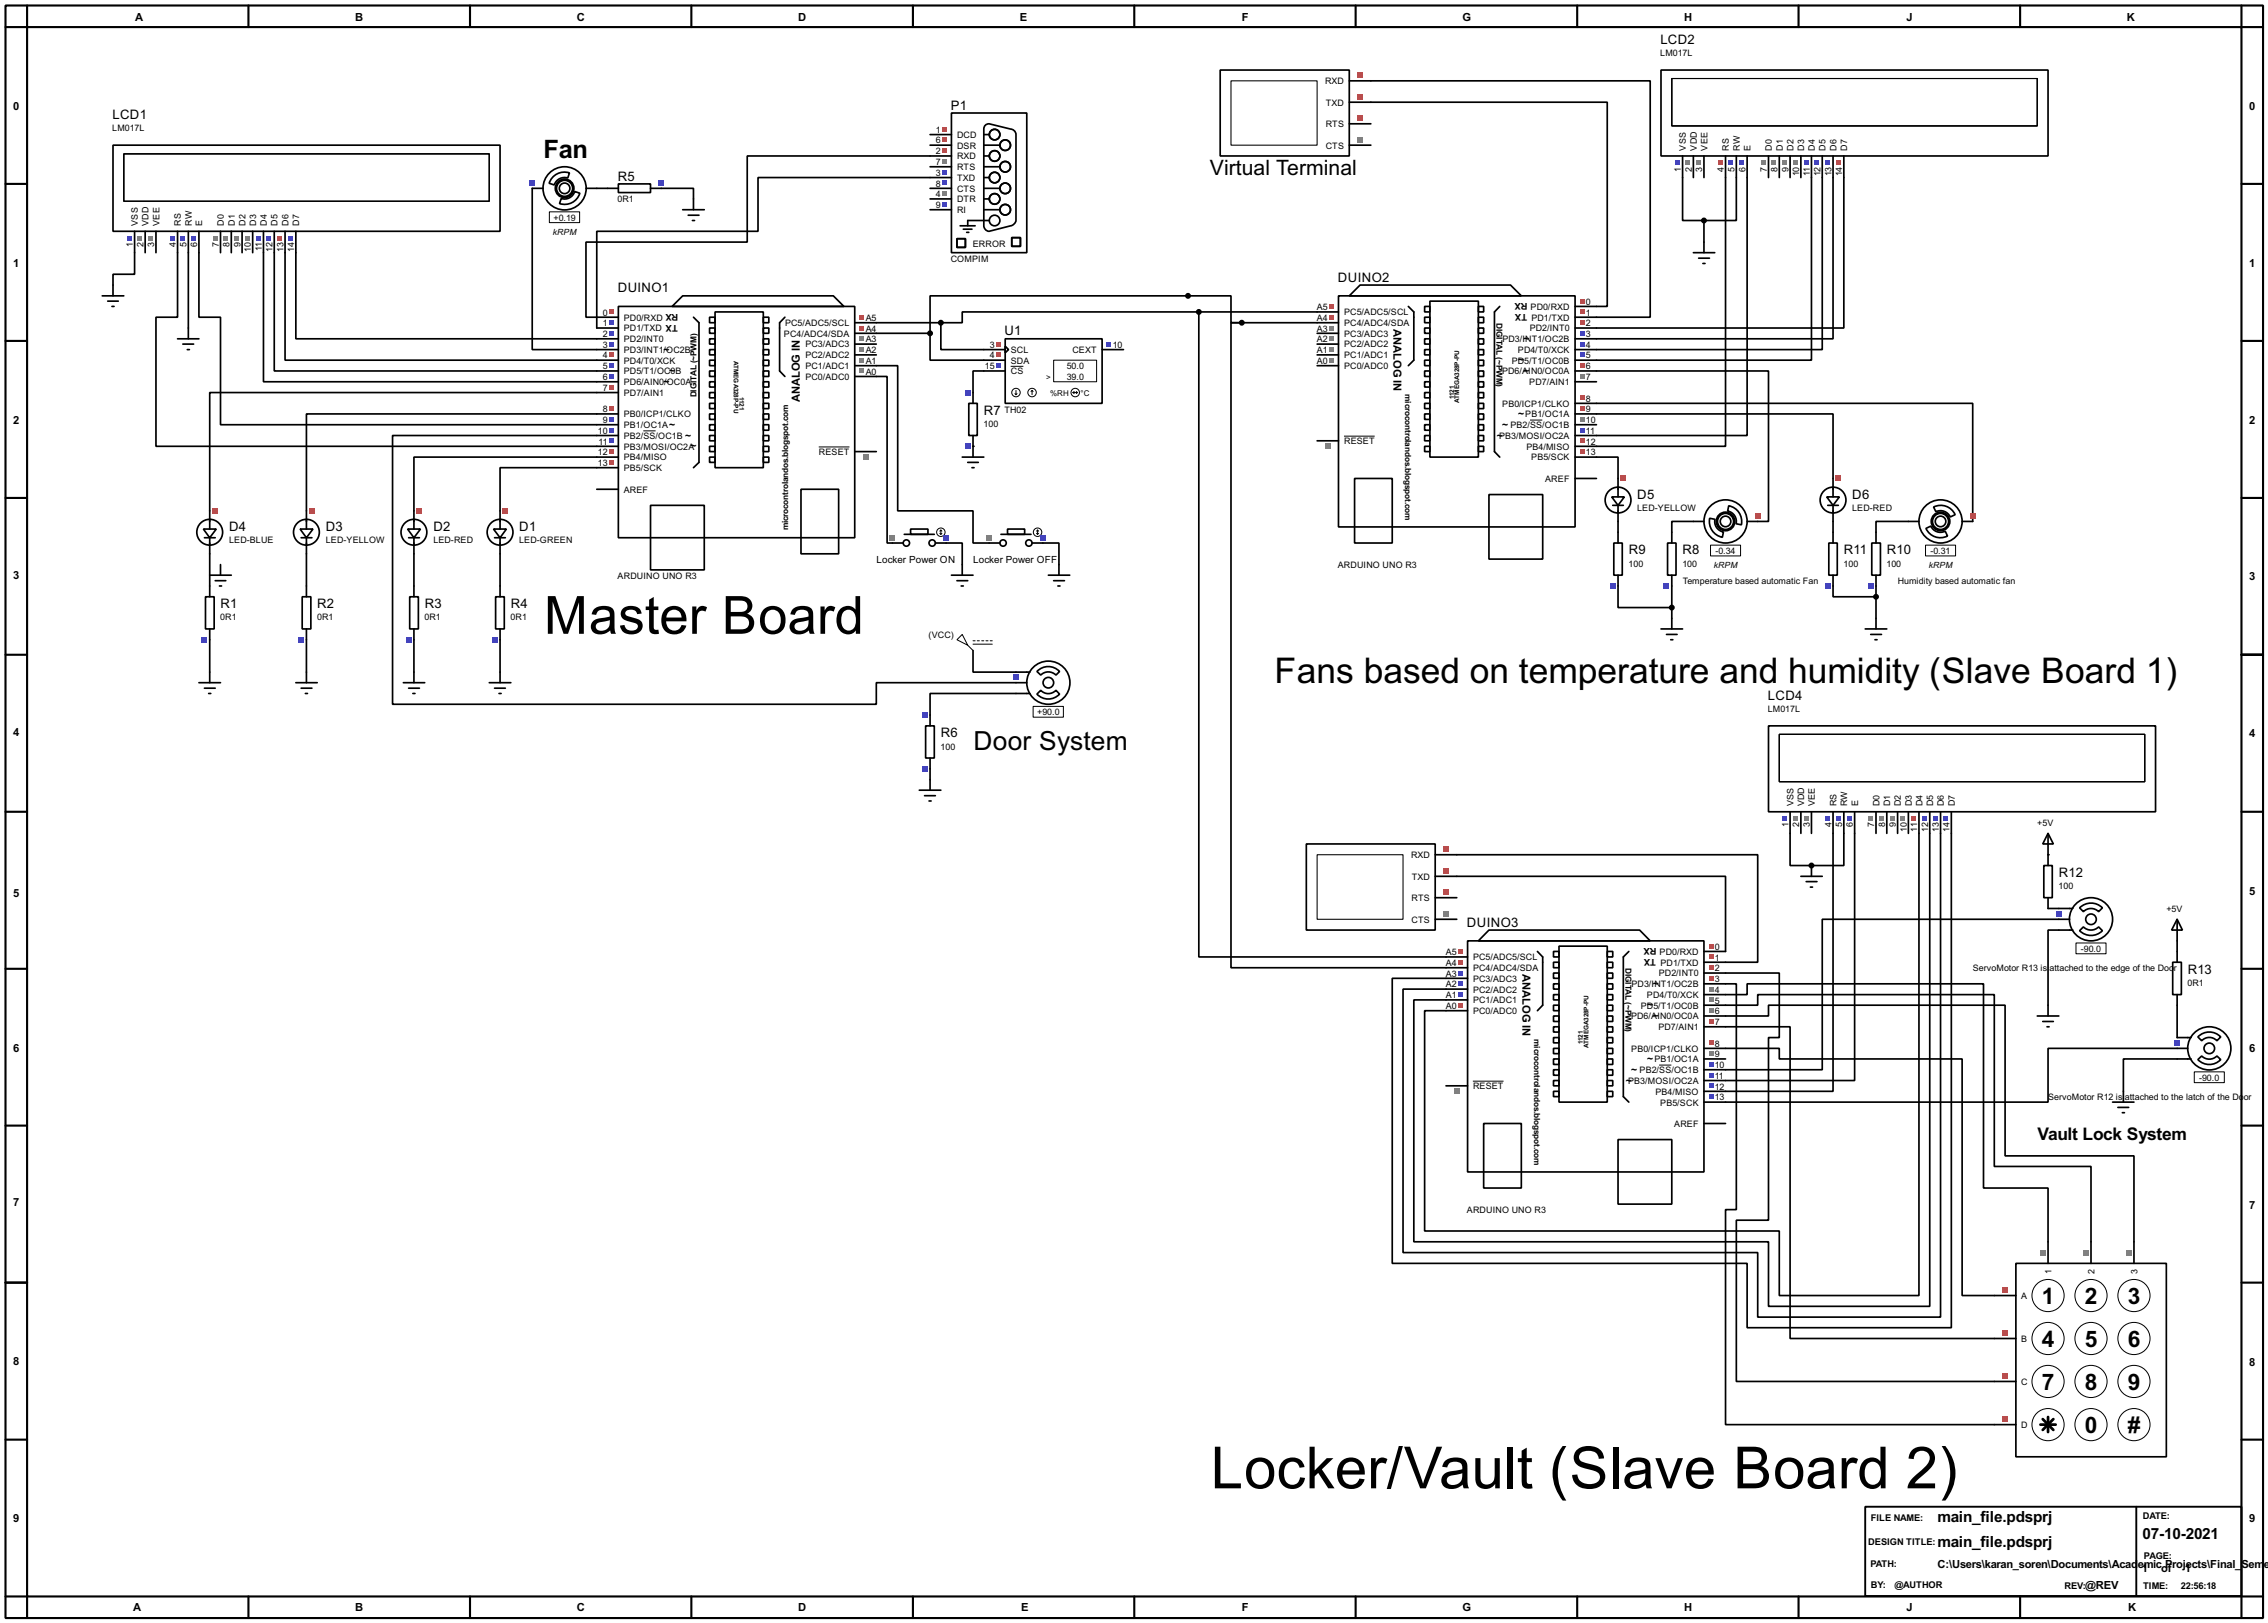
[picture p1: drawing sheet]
<svg xmlns="http://www.w3.org/2000/svg" width="536mm" height="383mm" viewBox="0 0 536 383" stroke-linecap="round" stroke-linejoin="round" font-family="sans-serif">
<defs><g id="words">
<text font-size="15.4" x="286" y="351.7">Locker/Vault (Slave Board 2)</text>
<text font-size="13.9" x="128.5" y="149.8">Master Board</text>
<text font-size="9.4" x="301.1" y="161.3">Fans based on temperature and humidity (Slave Board 1)</text>
<text font-size="7" x="230" y="177.2">Door System</text>
<text font-size="6.7" x="128.4" y="37.3">Fan</text>
<g font-size="6">
<text x="482.5" y="308">1</text>
<text x="492.6" y="308">2</text>
<text x="502.8" y="308">3</text>
<text x="482.5" y="318.2">4</text>
<text x="492.6" y="318.2">5</text>
<text x="502.8" y="318.2">6</text>
<text x="482.5" y="328.3">7</text>
<text x="492.6" y="328.3">8</text>
<text x="502.8" y="328.3">9</text>
<text x="492.6" y="338.5">0</text>
<text x="502.8" y="338.5">#</text>
</g>
<text font-size="5.6" x="285.9" y="41.5">Virtual Terminal</text>
<text font-size="4.6" x="481.4" y="269.3">Vault Lock System</text>
<g font-size="4.1">
<text x="457.8" y="359.6">main_file.pdsprj</text>
<text x="457.8" y="365.5">main_file.pdsprj</text>
<text x="506.3" y="363.7">07-10-2021</text>
</g>
<g font-size="3.5">
<text x="392.3" y="10.4">LCD2</text>
<text x="26.6" y="28.2">LCD1</text>
<text x="224.7" y="25.9">P1</text>
<text x="146" y="42.7">R5</text>
<text x="146" y="69.1">DUINO1</text>
<text x="316.1" y="66.6">DUINO2</text>
<text x="237.4" y="79.3">U1</text>
<text x="232.5" y="98">R7</text>
<text x="386.9" y="117.8">D5</text>
<text x="437.7" y="117.8">D6</text>
<text x="54.2" y="125.4">D4</text>
<text x="77" y="125.4">D3</text>
<text x="102.4" y="125.4">D2</text>
<text x="122.7" y="125.4">D1</text>
<text x="384.9" y="131">R9</text>
<text x="397.6" y="131">R8</text>
<text x="435.7" y="131">R11</text>
<text x="445.8" y="131">R10</text>
<text x="52.1" y="143.7">R1</text>
<text x="75" y="143.7">R2</text>
<text x="100.4" y="143.7">R3</text>
<text x="120.7" y="143.7">R4</text>
<text x="417.7" y="165.3">LCD4</text>
<text x="222.3" y="174.2">R6</text>
<text x="486.5" y="207.2">R12</text>
<text x="346.6" y="219">DUINO3</text>
<text x="516.9" y="230.1">R13</text>
</g>
<g font-size="3">
<text x="31.9" y="4.9">A</text>
<text x="83.9" y="4.9">B</text>
<text x="136.3" y="4.9">C</text>
<text x="188.6" y="4.9">D</text>
<text x="241" y="4.9">E</text>
<text x="293.4" y="4.9">F</text>
<text x="345.5" y="4.9">G</text>
<text x="397.9" y="4.9">H</text>
<text x="450.4" y="4.9">J</text>
<text x="502.5" y="4.9">K</text>
<text x="3.2" y="25.9">0</text>
<text x="531.5" y="25.9">0</text>
<text x="3.2" y="63">1</text>
<text x="531.5" y="63">1</text>
<text x="329.3" y="77.8" transform="rotate(90 329.3 77.8)">ANALOG IN</text>
<text x="189" y="95" transform="rotate(-90 189 95)">ANALOG IN</text>
<text x="3.2" y="100.1">2</text>
<text x="531.5" y="100.1">2</text>
<text x="3.2" y="136.9">3</text>
<text x="531.5" y="137.2">3</text>
<text x="3.2" y="174">4</text>
<text x="531.5" y="174.3">4</text>
<text x="3.2" y="211.9">5</text>
<text x="531.5" y="211.4">5</text>
<text x="359.7" y="230.2" transform="rotate(90 359.7 230.2)">ANALOG IN</text>
<text x="3.2" y="248.5">6</text>
<text x="531.5" y="248.5">6</text>
<text x="3.2" y="285">7</text>
<text x="531.5" y="285.8">7</text>
<text x="3.2" y="322.6">8</text>
<text x="531.5" y="322.9">8</text>
<text x="3.2" y="359.7">9</text>
<text x="531.5" y="359.7">9</text>
<text x="457.8" y="370.4">C:\Users\karan_soren\Documents\Acad</text>
<text x="505.1" y="370.4">emic Projects\Final_Sem</text>
<text x="506.1" y="371.5">1</text>
<text x="510.7" y="371.5">of</text>
<text x="516.2" y="371.5">1</text>
<text x="534.9" y="370.4">e</text>
<text x="492.7" y="375.6">@REV</text>
<text x="31.4" y="380.8">A</text>
<text x="83.9" y="380.8">B</text>
<text x="136.3" y="380.8">C</text>
<text x="188.6" y="380.8">D</text>
<text x="241.2" y="380.8">E</text>
<text x="293.4" y="380.8">F</text>
<text x="345.5" y="380.8">G</text>
<text x="397.9" y="380.8">H</text>
<text x="450.4" y="380.8">J</text>
<text x="502.8" y="380.8">K</text>
</g>
<g font-size="2.7">
<text x="158.2" y="81.7" transform="rotate(-180 158.2 81.7)">~</text>
<text x="361.4" y="79.1" transform="rotate(-180 361.4 79.1)">~</text>
<text x="158.2" y="89.3" transform="rotate(-180 158.2 89.3)">~</text>
<text x="159.5" y="86.8" transform="rotate(-180 159.5 86.8)">~</text>
<text x="360.2" y="84.2" transform="rotate(-180 360.2 84.2)">~</text>
<text x="361.4" y="86.8" transform="rotate(-180 361.4 86.8)">~</text>
<text x="159.5" y="99.5" transform="rotate(-180 159.5 99.5)">~</text>
<text x="356.4" y="99.5" transform="rotate(-180 356.4 99.5)">~</text>
<text x="360.2" y="96.9" transform="rotate(-180 360.2 96.9)">~</text>
<text x="163.3" y="102" transform="rotate(-180 163.3 102)">~</text>
<text x="164.6" y="104.5" transform="rotate(-180 164.6 104.5)">~</text>
<text x="355.1" y="102" transform="rotate(-180 355.1 102)">~</text>
<text x="391.9" y="231.6" transform="rotate(-180 391.9 231.6)">~</text>
<text x="390.6" y="236.6" transform="rotate(-180 390.6 236.6)">~</text>
<text x="391.9" y="239.2" transform="rotate(-180 391.9 239.2)">~</text>
<text x="386.8" y="251.9" transform="rotate(-180 386.8 251.9)">~</text>
<text x="390.6" y="249.3" transform="rotate(-180 390.6 249.3)">~</text>
<text x="385.6" y="254.4" transform="rotate(-180 385.6 254.4)">~</text>
</g>
<g font-size="2.6">
<text x="207.1" y="133.1">Locker Power ON</text>
<text x="229.9" y="133.1">Locker Power OFF</text>
</g>
<g font-size="2.5">
<text x="360.9" y="71.6" transform="rotate(-180 360.9 71.6)">RX</text>
<text x="160.2" y="76.7" transform="rotate(-180 160.2 76.7)">TX</text>
<text x="160.3" y="74.1" transform="rotate(-180 160.3 74.1)">RX</text>
<text x="360.8" y="74.1" transform="rotate(-180 360.8 74.1)">TX</text>
<text x="391.3" y="226.6" transform="rotate(-180 391.3 226.6)">TX</text>
<text x="391.4" y="224" transform="rotate(-180 391.4 224)">RX</text>
<text x="442" y="359.4">FILE NAME:</text>
<text x="506.3" y="358.9">DATE:</text>
<text x="441.4" y="365">DESIGN TITLE:</text>
<text x="441.9" y="370.3">PATH:</text>
<text x="506.5" y="368.3">PAGE:</text>
<text x="442" y="375.1">BY:</text>
<text x="447.6" y="375.1">@AUTHOR</text>
<text x="487.8" y="375.4">REV:</text>
<text x="506.3" y="375.4">TIME:</text>
<text x="515.3" y="375.4">22:56:18</text>
</g>
<g font-size="2.4">
<text x="392.3" y="13.3">LM017L</text>
<text x="313.1" y="19.9">RXD</text>
<text x="313.3" y="25">TXD</text>
<text x="26.5" y="31">LM017L</text>
<text x="221.2" y="33.9">6</text>
<text x="221.2" y="31.4">1</text>
<text x="226.1" y="35.1">DSR</text>
<text x="226.1" y="32.6">DCD</text>
<text x="313.2" y="30">RTS</text>
<text x="313.2" y="35.1">CTS</text>
<text x="398.4" y="35.6" transform="rotate(-90 398.4 35.6)">VSS</text>
<text x="400.9" y="35.6" transform="rotate(-90 400.9 35.6)">VDD</text>
<text x="403.4" y="35.6" transform="rotate(-90 403.4 35.6)">VEE</text>
<text x="408.5" y="35.6" transform="rotate(-90 408.5 35.6)">RS</text>
<text x="411.1" y="35.6" transform="rotate(-90 411.1 35.6)">RW</text>
<text x="413.6" y="35.6" transform="rotate(-90 413.6 35.6)">E</text>
<text x="418.6" y="35.6" transform="rotate(-90 418.6 35.6)">D0</text>
<text x="421.2" y="35.6" transform="rotate(-90 421.2 35.6)">D1</text>
<text x="423.8" y="35.6" transform="rotate(-90 423.8 35.6)">D2</text>
<text x="426.3" y="35.6" transform="rotate(-90 426.3 35.6)">D3</text>
<text x="428.8" y="35.6" transform="rotate(-90 428.8 35.6)">D4</text>
<text x="431.3" y="35.6" transform="rotate(-90 431.3 35.6)">D5</text>
<text x="433.9" y="35.6" transform="rotate(-90 433.9 35.6)">D6</text>
<text x="436.5" y="35.6" transform="rotate(-90 436.5 35.6)">D7</text>
<text x="221.2" y="41.6">3</text>
<text x="221.2" y="36.4">2</text>
<text x="221.2" y="39">7</text>
<text x="226.1" y="37.7">RXD</text>
<text x="226.1" y="40.2">RTS</text>
<text x="397.2" y="40.6" transform="rotate(-90 397.2 40.6)">1</text>
<text x="399.7" y="40.5" transform="rotate(-90 399.7 40.5)">2</text>
<text x="402.2" y="40.5" transform="rotate(-90 402.2 40.5)">3</text>
<text x="407.3" y="40.5" transform="rotate(-90 407.3 40.5)">4</text>
<text x="409.9" y="40.6" transform="rotate(-90 409.9 40.6)">5</text>
<text x="412.4" y="40.5" transform="rotate(-90 412.4 40.5)">6</text>
<text x="417.5" y="40.6" transform="rotate(-90 417.5 40.6)">7</text>
<text x="420" y="40.5" transform="rotate(-90 420 40.5)">8</text>
<text x="422.6" y="40.6" transform="rotate(-90 422.6 40.6)">9</text>
<text x="425.1" y="41.7" transform="rotate(-90 425.1 41.7)">10</text>
<text x="427.6" y="41.5" transform="rotate(-90 427.6 41.5)">11</text>
<text x="430.2" y="41.7" transform="rotate(-90 430.2 41.7)">12</text>
<text x="432.7" y="41.7" transform="rotate(-90 432.7 41.7)">13</text>
<text x="435.3" y="41.7" transform="rotate(-90 435.3 41.7)">14</text>
<text x="145.9" y="47.7">0R1</text>
<text x="221.2" y="44.1">8</text>
<text x="221.2" y="46.6">4</text>
<text x="226.1" y="42.7">TXD</text>
<text x="226.1" y="45.3">CTS</text>
<text x="226.1" y="47.8">DTR</text>
<text x="32.6" y="53.3" transform="rotate(-90 32.6 53.3)">VSS</text>
<text x="35.1" y="53.3" transform="rotate(-90 35.1 53.3)">VDD</text>
<text x="37.7" y="53.3" transform="rotate(-90 37.7 53.3)">VEE</text>
<text x="42.8" y="53.3" transform="rotate(-90 42.8 53.3)">RS</text>
<text x="45.3" y="53.3" transform="rotate(-90 45.3 53.3)">RW</text>
<text x="47.8" y="53.3" transform="rotate(-90 47.8 53.3)">E</text>
<text x="52.9" y="53.3" transform="rotate(-90 52.9 53.3)">D0</text>
<text x="55.5" y="53.3" transform="rotate(-90 55.5 53.3)">D1</text>
<text x="58" y="53.3" transform="rotate(-90 58 53.3)">D2</text>
<text x="60.5" y="53.3" transform="rotate(-90 60.5 53.3)">D3</text>
<text x="63.1" y="53.3" transform="rotate(-90 63.1 53.3)">D4</text>
<text x="65.6" y="53.3" transform="rotate(-90 65.6 53.3)">D5</text>
<text x="68.2" y="53.3" transform="rotate(-90 68.2 53.3)">D6</text>
<text x="70.7" y="53.3" transform="rotate(-90 70.7 53.3)">D7</text>
<text x="130.8" y="52.2">+0.19</text>
<text x="221.2" y="49.2">9</text>
<text x="226.1" y="50.4">RI</text>
<text x="31.4" y="58.3" transform="rotate(-90 31.4 58.3)">1</text>
<text x="33.9" y="58.4" transform="rotate(-90 33.9 58.4)">2</text>
<text x="36.5" y="58.4" transform="rotate(-90 36.5 58.4)">3</text>
<text x="41.5" y="58.4" transform="rotate(-90 41.5 58.4)">4</text>
<text x="44.1" y="58.3" transform="rotate(-90 44.1 58.3)">5</text>
<text x="46.6" y="58.4" transform="rotate(-90 46.6 58.4)">6</text>
<text x="51.7" y="58.3" transform="rotate(-90 51.7 58.3)">7</text>
<text x="54.3" y="58.4" transform="rotate(-90 54.3 58.4)">8</text>
<text x="56.8" y="58.3" transform="rotate(-90 56.8 58.3)">9</text>
<text x="59.3" y="59.5" transform="rotate(-90 59.3 59.5)">10</text>
<text x="61.8" y="59.3" transform="rotate(-90 61.8 59.3)">11</text>
<text x="64.4" y="59.5" transform="rotate(-90 64.4 59.5)">12</text>
<text x="67" y="59.5" transform="rotate(-90 67 59.5)">13</text>
<text x="69.5" y="59.5" transform="rotate(-90 69.5 59.5)">14</text>
<text x="229.8" y="58.4">ERROR</text>
<text x="224.6" y="61.9">COMPIM</text>
<text x="374.7" y="72">0</text>
<text x="142.4" y="74.6">0</text>
<text x="142.4" y="77.1">1</text>
<text x="147.4" y="75.8">PD0/RXD</text>
<text x="185.5" y="77">PC5/ADC5/SCL</text>
<text x="204.5" y="75.8">A5</text>
<text x="311.1" y="73.3">A5</text>
<text x="311.1" y="75.8">A4</text>
<text x="317.6" y="74.5">PC5/ADC5/SCL</text>
<text x="317.6" y="77">PC4/ADC4/SDA</text>
<text x="361.6" y="73.2">PD0/RXD</text>
<text x="361.8" y="75.8">PD1/TXD</text>
<text x="374.7" y="74.6">1</text>
<text x="374.7" y="77.1">2</text>
<text x="142.4" y="79.7">2</text>
<text x="142.4" y="82.2">3</text>
<text x="147.4" y="78.3">PD1/TXD</text>
<text x="147.4" y="80.8">PD2/INT0</text>
<text x="147.4" y="83.4">PD3/INT1/OC2B</text>
<text x="185.2" y="79.6">PC4/ADC4/SDA</text>
<text x="190.3" y="82.1">PC3/ADC3</text>
<text x="204.5" y="78.3">A4</text>
<text x="204.5" y="80.9">A3</text>
<text x="204.5" y="83.5">A2</text>
<text x="233.9" y="82.2">3</text>
<text x="238.8" y="83.4">SCL</text>
<text x="253.4" y="83.4">CEXT</text>
<text x="262.9" y="82.2">10</text>
<text x="311.1" y="78.3">A3</text>
<text x="311.1" y="80.9">A2</text>
<text x="311.1" y="83.5">A1</text>
<text x="317.6" y="79.6">PC3/ADC3</text>
<text x="317.6" y="82.1">PC2/ADC2</text>
<text x="355" y="80.8">PD3/INT1/OC2B</text>
<text x="358.6" y="83.4">PD4/T0/XCK</text>
<text x="361.4" y="78.3">PD2/INT0</text>
<text x="374.7" y="79.7">3</text>
<text x="374.7" y="82.2">4</text>
<text x="142.4" y="84.7">4</text>
<text x="142.4" y="87.3">5</text>
<text x="142.4" y="89.8">6</text>
<text x="147.4" y="85.9">PD4/T0/XCK</text>
<text x="147.4" y="88.5">PD5/T1/OC0B</text>
<text x="190.3" y="84.7">PC2/ADC2</text>
<text x="190.3" y="87.2">PC1/ADC1</text>
<text x="190.3" y="89.7">PC0/ADC0</text>
<text x="204.5" y="86">A1</text>
<text x="204.5" y="88.5">A0</text>
<text x="232.7" y="87.3">15</text>
<text x="233.9" y="84.7">4</text>
<text x="238.8" y="85.9">SDA</text>
<text x="238.8" y="88.5">CS</text>
<text x="252.1" y="87.2">50.0</text>
<text x="252.1" y="89.7">39.0</text>
<text x="311.1" y="86">A0</text>
<text x="317.6" y="84.7">PC1/ADC1</text>
<text x="317.6" y="87.2">PC0/ADC0</text>
<text x="354.9" y="88.5">PD6/AIN0/OC0A</text>
<text x="357.2" y="85.9">PD5/T1/OC0B</text>
<text x="374.7" y="84.7">5</text>
<text x="374.7" y="87.3">6</text>
<text x="374.7" y="89.8">7</text>
<text x="142.4" y="92.4">7</text>
<text x="147.4" y="91">PD6/AIN0/OC0A</text>
<text x="147.4" y="93.6">PD7/AIN1</text>
<text x="361.3" y="91">PD7/AIN1</text>
<text x="374.7" y="94.9">8</text>
<text x="142.4" y="97.4">8</text>
<text x="142.4" y="100">9</text>
<text x="147.4" y="98.6">PB0/ICP1/CLKO</text>
<text x="147.4" y="101.2">PB1/OC1A</text>
<text x="232.4" y="100.9">100</text>
<text x="237.3" y="97.5">TH02</text>
<text x="354.9" y="96.1">PB0/ICP1/CLKO</text>
<text x="356.9" y="101.2">PB2/SS/OC1B</text>
<text x="360.4" y="98.6">PB1/OC1A</text>
<text x="374.7" y="97.4">9</text>
<text x="374.7" y="100">10</text>
<text x="141.3" y="102.5">10</text>
<text x="141.3" y="107.6">12</text>
<text x="141.4" y="105.1">11</text>
<text x="147.4" y="103.7">PB2/SS/OC1B</text>
<text x="147.4" y="106.3">PB3/MOSI/OC2A</text>
<text x="193.5" y="107.5">RESET</text>
<text x="317.6" y="105">RESET</text>
<text x="354.2" y="103.7">PB3/MOSI/OC2A</text>
<text x="360.6" y="106.3">PB4/MISO</text>
<text x="374.7" y="102.5">11</text>
<text x="374.7" y="105.1">12</text>
<text x="374.7" y="107.6">13</text>
<text x="141.3" y="110.1">13</text>
<text x="147.4" y="108.8">PB4/MISO</text>
<text x="147.4" y="111.3">PB5/SCK</text>
<text x="361.8" y="108.8">PB5/SCK</text>
<text x="365.1" y="113.9">AREF</text>
<text x="147.4" y="116.4">AREF</text>
<text x="386.8" y="120.7">LED-YELLOW</text>
<text x="437.6" y="120.7">LED-RED</text>
<text x="54.1" y="128.3">LED-BLUE</text>
<text x="77" y="128.3">LED-YELLOW</text>
<text x="102.4" y="128.3">LED-RED</text>
<text x="122.7" y="128.3">LED-GREEN</text>
<text x="405.3" y="130.9">-0.34</text>
<text x="456.1" y="130.9">-0.31</text>
<text x="145.9" y="136.9">ARDUINO UNO R3</text>
<text x="316.1" y="134.3">ARDUINO UNO R3</text>
<text x="384.8" y="133.9">100</text>
<text x="397.5" y="133.9">100</text>
<text x="397.6" y="137.9">Temperature based automatic Fan</text>
<text x="435.6" y="133.9">100</text>
<text x="445.8" y="133.9">100</text>
<text x="448.4" y="137.9">Humidity based automatic fan</text>
<text x="52.1" y="146.6">0R1</text>
<text x="74.9" y="146.6">0R1</text>
<text x="100.3" y="146.6">0R1</text>
<text x="120.7" y="146.6">0R1</text>
<text x="219.4" y="150.7">(VCC)</text>
<text x="245.1" y="169">+90.0</text>
<text x="417.7" y="168.2">LM017L</text>
<text x="222.3" y="177.1">100</text>
<text x="423.8" y="190.5" transform="rotate(-90 423.8 190.5)">VSS</text>
<text x="426.3" y="190.5" transform="rotate(-90 426.3 190.5)">VDD</text>
<text x="428.8" y="190.5" transform="rotate(-90 428.8 190.5)">VEE</text>
<text x="433.9" y="190.5" transform="rotate(-90 433.9 190.5)">RS</text>
<text x="436.5" y="190.5" transform="rotate(-90 436.5 190.5)">RW</text>
<text x="439" y="190.5" transform="rotate(-90 439 190.5)">E</text>
<text x="444.1" y="190.5" transform="rotate(-90 444.1 190.5)">D0</text>
<text x="446.6" y="190.5" transform="rotate(-90 446.6 190.5)">D1</text>
<text x="449.2" y="190.5" transform="rotate(-90 449.2 190.5)">D2</text>
<text x="451.7" y="190.5" transform="rotate(-90 451.7 190.5)">D3</text>
<text x="454.2" y="190.5" transform="rotate(-90 454.2 190.5)">D4</text>
<text x="456.8" y="190.5" transform="rotate(-90 456.8 190.5)">D5</text>
<text x="459.3" y="190.5" transform="rotate(-90 459.3 190.5)">D6</text>
<text x="461.9" y="190.5" transform="rotate(-90 461.9 190.5)">D7</text>
<text x="422.6" y="195.5" transform="rotate(-90 422.6 195.5)">1</text>
<text x="425.1" y="195.5" transform="rotate(-90 425.1 195.5)">2</text>
<text x="427.6" y="195.5" transform="rotate(-90 427.6 195.5)">3</text>
<text x="432.7" y="195.5" transform="rotate(-90 432.7 195.5)">4</text>
<text x="435.3" y="195.5" transform="rotate(-90 435.3 195.5)">5</text>
<text x="437.8" y="195.5" transform="rotate(-90 437.8 195.5)">6</text>
<text x="442.9" y="195.5" transform="rotate(-90 442.9 195.5)">7</text>
<text x="445.4" y="195.5" transform="rotate(-90 445.4 195.5)">8</text>
<text x="448" y="195.5" transform="rotate(-90 448 195.5)">9</text>
<text x="450.5" y="196.7" transform="rotate(-90 450.5 196.7)">10</text>
<text x="453" y="196.5" transform="rotate(-90 453 196.5)">11</text>
<text x="455.6" y="196.7" transform="rotate(-90 455.6 196.7)">12</text>
<text x="458.1" y="196.7" transform="rotate(-90 458.1 196.7)">13</text>
<text x="460.7" y="196.7" transform="rotate(-90 460.7 196.7)">14</text>
<text x="481.4" y="195.2">+5V</text>
<text x="333.4" y="202.8">RXD</text>
<text x="333.6" y="207.9">TXD</text>
<text x="333.5" y="212.9">RTS</text>
<text x="486.4" y="210.1">100</text>
<text x="511.9" y="215.5">+5V</text>
<text x="333.5" y="218">CTS</text>
<text x="341.6" y="225.7">A5</text>
<text x="348" y="226.9">PC5/ADC5/SCL</text>
<text x="392.1" y="225.6">PD0/RXD</text>
<text x="405.2" y="224.4">0</text>
<text x="405.2" y="227">1</text>
<text x="491.7" y="224.9">-90.0</text>
<text x="341.6" y="228.3">A4</text>
<text x="341.6" y="230.8">A3</text>
<text x="341.6" y="233.3">A2</text>
<text x="348" y="229.5">PC4/ADC4/SDA</text>
<text x="348" y="232">PC3/ADC3</text>
<text x="385.5" y="233.3">PD3/INT1/OC2B</text>
<text x="391.9" y="230.7">PD2/INT0</text>
<text x="392.3" y="228.2">PD1/TXD</text>
<text x="405.2" y="229.5">2</text>
<text x="405.2" y="232.1">3</text>
<text x="466.1" y="229.4">ServoMotor R13 is</text>
<text x="484.3" y="229.4">attached to the edge of the Doo</text>
<text x="513.7" y="229.4">r</text>
<text x="516.9" y="233">0R1</text>
<text x="341.6" y="235.9">A1</text>
<text x="341.6" y="238.4">A0</text>
<text x="348" y="234.5">PC2/ADC2</text>
<text x="348" y="237.1">PC1/ADC1</text>
<text x="348" y="239.6">PC0/ADC0</text>
<text x="387.7" y="238.3">PD5/T1/OC0B</text>
<text x="389.1" y="235.8">PD4/T0/XCK</text>
<text x="405.2" y="234.6">4</text>
<text x="405.2" y="237.1">5</text>
<text x="405.2" y="239.7">6</text>
<text x="385.4" y="240.9">PD6/AIN0/OC0A</text>
<text x="391.8" y="243.4">PD7/AIN1</text>
<text x="405.2" y="242.2">7</text>
<text x="385.4" y="248.5">PB0/ICP1/CLKO</text>
<text x="390.9" y="251">PB1/OC1A</text>
<text x="405.2" y="247.3">8</text>
<text x="405.2" y="249.8">9</text>
<text x="348" y="257.4">RESET</text>
<text x="384.7" y="256.1">PB3/MOSI/OC2A</text>
<text x="387.4" y="253.6">PB2/SS/OC1B</text>
<text x="405.2" y="252.4">10</text>
<text x="405.2" y="254.9">11</text>
<text x="405.2" y="257.5">12</text>
<text x="519.6" y="255.4">-90.0</text>
<text x="391.1" y="258.7">PB4/MISO</text>
<text x="392.3" y="261.2">PB5/SCK</text>
<text x="405.2" y="260">13</text>
<text x="483.9" y="259.9">ServoMotor R12 is</text>
<text x="502.1" y="259.9">attached to the latch of the Do</text>
<text x="530.2" y="259.9">or</text>
<text x="395.6" y="266.3">AREF</text>
<text x="346.6" y="286.7">ARDUINO UNO R3</text>
<text x="484.7" y="300.9" transform="rotate(-90 484.7 300.9)">1</text>
<text x="494.9" y="300.9" transform="rotate(-90 494.9 300.9)">2</text>
<text x="505" y="300.9" transform="rotate(-90 505 300.9)">3</text>
<text x="477.6" y="306.9">A</text>
<text x="477.6" y="317.1">B</text>
<text x="477.6" y="327.2">C</text>
<text x="477.6" y="337.4">D</text>
</g>
<g font-size="2.3">
<text x="130.6" y="55.4">kRPM</text>
<text x="404.9" y="134.2">kRPM</text>
<text x="455.7" y="134.2">kRPM</text>
</g>
<g font-size="2.2">
<text x="353.6" y="76.3" transform="rotate(90 353.6 76.3)">DIGITAL (~PWM)</text>
<text x="164.6" y="93.9" transform="rotate(-90 164.6 93.9)">DIGITAL (~PWM)</text>
<text x="332" y="93.2" transform="rotate(90 332 93.2)">microcontrolandos.blogspot.com</text>
<text x="186.2" y="125.3" transform="rotate(-90 186.2 125.3)">microcontrolandos.blogspot.com</text>
<text x="384.1" y="228.7" transform="rotate(90 384.1 228.7)">DIGITAL (~PWM)</text>
<text x="362.5" y="245.6" transform="rotate(90 362.5 245.6)">microcontrolandos.blogspot.com</text>
</g>
<g font-size="2.1">
<text x="247.2" y="89.7">&gt;</text>
<text x="248.1" y="93.5">%RH</text>
<text x="255.3" y="93.5">°C</text>
</g>
<g font-size="1.7">
<text x="173.4" y="85.3" transform="rotate(90 173.4 85.3)">ATMEGA328P-PU</text>
<text x="174.7" y="93.8" transform="rotate(90 174.7 93.8)">1121</text>
<text x="343.6" y="94.3" transform="rotate(-90 343.6 94.3)">1121</text>
<text x="344.8" y="95.1" transform="rotate(-90 344.8 95.1)">ATMEGA328P-PU</text>
<text x="374" y="246.7" transform="rotate(-90 374 246.7)">1121</text>
<text x="375.3" y="247.5" transform="rotate(-90 375.3 247.5)">ATMEGA328P-PU</text>
</g>
</g></defs>
<g fill="none" stroke="#000" stroke-width=".5">
<path d="M1.3 1.3h533.4v381h-533.4zM6.4 6.4h523.2v370.8h-523.2zM6.4 1.3v5.1h-5.1M58.7 1.3v5.1M111.1 1.3v5.1M163.4 1.3v5.1M215.7 1.3v5.1M268 1.3v5.1M320.3 1.3v5.1M372.7 1.3v5.1M425 1.3v5.1M477.3 1.3v5.1"/>
<path d="M529.6 1.3v5.1h5.1M1.3 43.5h5.1M529.6 43.5h5.1M1.3 80.6h5.1M529.6 80.6h5.1M1.3 117.7h5.1M529.6 117.7h5.1M1.3 154.7h5.1M529.6 154.7h5.1M1.3 191.8h5.1M529.6 191.8h5.1M1.3 228.9h5.1"/>
<path d="M529.6 228.9h5.1M1.3 266h5.1M529.6 266h5.1M1.3 303.1h5.1M529.6 303.1h5.1M1.3 340.2h5.1M529.6 340.2h5.1M1.3 377.2h5.1v5.1M58.7 377.2v5.1M111.1 377.2v5.1M163.4 377.2v5.1M215.7 377.2v5.1"/>
<path d="M268 377.2v5.1M320.3 377.2v5.1M372.7 377.2v5.1M425 377.2v5.1M477.3 377.2v5.1M534.7 377.2h-5.1v5.1"/>
</g>
<path d="M440.7 356h88.9v21.1h-88.9zM504.8 356v21.1" fill="none" stroke="#000" stroke-width=".45"/>
<g fill="none" stroke="#000" stroke-width=".4">
<path d="M323.9 19.1h66v55.9h-12.7M219.8 31.8h5M219.8 34.3h5M219.8 39.4h5M224.8 26.7h17.8v33h-17.8zM224.8 36.9h-48.2v20.3h-38.1v17.8h2.5M232.5 31.8h1.2M232.5 34.3h3.8M232.5 36.9h1.2M232.5 39.4h3.8M232.7 29.7l.6-.4h.4l5.1 1.2a1.35 1.35 0 0 1 1.3 1.3l-.1 20.6-.9 .9-5.4 1.4a1.33 1.33 0 0 1-1.2-1.3v-22.9zM323.9 24.2h55.9v48.2h-2.6"/>
<path d="M31.8 59.7v5.1h-5.1v2.6M42 59.7v15.3h-5.1v30.5h104.1M44.5 59.7v17.8M47 59.7v15.3h5.1v25.4h88.9M62.3 59.7v30.5h78.7M64.8 59.7v28h76.2M67.4 59.7v25.4h73.6M69.9 59.7v20.4h71.1M125.8 44.5v38.1h15.2M141 44.5h2.6M156.3 44.5h7.6v2.5M219.8 44.5h5"/>
<path d="M219.8 47h5M219.8 49.6h5M224.8 42h-45.7v12.7h-38.1v22.8M226.1 56.4h2v2.1h-2zM226.9 53.4h3.5M227.6 54.2h2.1M228.4 54.9h.5M232.5 44.5h3.8M232.5 42h1.2M232.5 47h1.2M232.5 49.6h3.8M233.7 52.1h-5v1.3"/>
<path d="M239.1 56.2h2v2h-2zM397.6 42v10.1h5M402.6 52.1v5.1M407.7 42v63.5h-30.5M410.3 42v10.1h-7.7M412.8 42v60.9h-35.6M428 42v43.1h-50.8M430.6 42v40.6h-53.4M433.1 42v38.1h-55.9M435.7 42v35.5h-58.5M207.1 76.3h15.2M207.1 78.8h12.7"/>
<path d="M219.8 78.8v6.3h12.7M222.3 76.3v6.3h10.2M283.3 73.7h-55.9v2.6h-5.1M283.3 73.7v152.4h58.4M283.3 73.7h27.9M293.4 76.3h-2.5v-6.4h-71.1v8.9M293.4 76.3h-2.5v152.4h50.8M293.4 76.3h17.8M141 97.8h-68.6v22.9M141 92.8h-91.4v27.9M207.1 89h2.5v39.3h1.3M207.1 86.4h5v34.3h17.8v7.6h3.8"/>
<path d="M232.5 87.7h-2.6v5.1M377.2 87.7h40.7v35.5h-2.6M377.2 95.3h88.9v27.9M377.2 97.8h55.9v15.3M141 110.5h-22.8v10.2M141 108h-43.2v12.7M141 102.9h-48.2v63.5h114.3v-5.1h33M377.2 108h5.1v5.1M49.6 130.9v7.6M72.4 130.9v7.6M97.8 130.9v7.6M118.2 130.9v7.6"/>
<path d="M223.6 128.3h3.8v5.1M246.4 128.3h3.8v5.1M382.3 138.5v5.1h12.7M382.3 123.2v2.6M395 138.5v7.6M400.1 123.2h-5.1v2.6M433.1 138.5v2.5h10.2M433.1 123.2v2.6M443.3 138.5v7.6M450.9 123.2h-7.6v2.6M49.6 151.2v7.6M72.4 151.2v7.6"/>
<path d="M97.8 151.2v7.6M118.2 151.2v7.6M229.9 153.7v5.1h10.2M240.1 163.9h-20.3v5.1M219.8 181.7v2.5M423 196.9v7.6h12.7v-7.6M433.1 196.9v61h-25.4M438.2 196.9v58.4h-30.5M453.4 196.9v109.2h-33v-15.2h-83.8v-52.1h5.1M456 196.9v111.8h-38.1v-15.3h-83.8v-57.1h7.6M458.5 196.9v114.3h-43.2v-15.2h-83.8v-62.3h10.2M461.1 196.9v116.8h-48.3v-15.2h-83.8v-67.3h12.7"/>
<path d="M344.2 202h71.1v25.4h-7.6M344.2 207.1h63.5v17.7M483.9 214.7h2.6M486.5 217.2h-55.9v35.6h-22.9M486.5 219.8h-2.6v17.7M407.7 235h5.1v-2.5h55.9v48.2h15.2v12.7M407.7 237.5h7.6v-2.5h55.9v40.6h22.9v17.8M407.7 229.9h12.7v15.3h-2.5v43.1h-7.6v38.1h60.9M407.7 232.5h2.6v53.3h-2.6v50.8h63.5M514.4 222.3v2.5M514.4 237.5v7.7M407.7 240.1h10.2v-2.6h55.9v35.6h30.4v20.3"/>
<path d="M407.7 247.7h12.7v2.5h43.2v55.9h7.6M407.7 242.6h15.3v73.7h48.2M514.4 247.7h-30.5v12.7h-76.2M514.4 250.2h-12.7v7.7"/>
<circle cx="235" cy="31.8" r="1.25"/>
<circle cx="235" cy="36.9" r="1.25"/>
<circle cx="237.5" cy="34.3" r="1.25"/>
<circle cx="237.5" cy="39.4" r="1.25"/>
<circle cx="235" cy="52.1" r="1.25"/>
<circle cx="235" cy="42" r="1.25"/>
<circle cx="235" cy="47" r="1.25"/>
<circle cx="237.5" cy="44.5" r="1.25"/>
<circle cx="237.5" cy="49.6" r="1.25"/>
</g>
<g fill="#000">
<circle cx="229.9" cy="105.5" r=".2"/>
<circle cx="428" cy="204.5" r=".2"/>
<circle cx="483.9" cy="202" r=".2"/>
</g>
<path d="M222.7 40.2h1v1h-1z" fill="#4040ff"/>
<path d="M222.7 35.1h1v1h-1z" fill="#ff4040"/>
<path d="M222.7 42.7h1v1h-1z" fill="#4040ff"/>
<path d="M222.7 37.6h1v1.1h-1z" fill="#808080"/>
<path d="M222.7 32.6h1v1h-1z" fill="#ff4040"/>
<path d="M222.7 45.3h1v1h-1z" fill="#808080"/>
<path d="M222.7 30h1v1h-1z" fill="#ff4040"/>
<path d="M222.7 47.8h1v1h-1z" fill="#4040ff"/>
<g fill="none" stroke="#000" stroke-width=".4">
<path d="M141 75h5.1M141 77.5h5.1M146.1 72.4h55.9v54.7h-55.9zM161.3 69.9h35.6l2.5 2.5h-40.6zM163.9 75l1.3 1.3v33l-1.3 1.2M167.7 77.5h1.3v1.3h-1.3zM167.7 75h1.3v1.3h-1.3zM169 73.7h11.4v36.8h-11.4zM180.4 77.5h1.3v1.3h-1.3zM180.4 75h1.3v1.3h-1.3zM185.5 75l-1.3 1.3v11.4l1.3 1.3M202 76.3h5.1"/>
<path d="M202 78.8h5.1M141 80.1h5.1M141 82.6h5.1M141 85.1h5.1M141 87.7h5.1M141 90.2h5.1M141 92.8h5.1M141 97.8h5.1M167.7 97.8h1.3v1.3h-1.3zM167.7 95.3h1.3v1.3h-1.3zM167.7 92.8h1.3v1.2h-1.3zM167.7 90.2h1.3v1.3h-1.3z"/>
<path d="M167.7 87.7h1.3v1.3h-1.3zM167.7 85.1h1.3v1.3h-1.3zM167.7 82.6h1.3v1.3h-1.3zM167.7 80.1h1.3v1.2h-1.3zM180.4 97.8h1.3v1.3h-1.3zM180.4 95.3h1.3v1.3h-1.3zM180.4 92.8h1.3v1.2h-1.3zM180.4 90.2h1.3v1.3h-1.3zM180.4 87.7h1.3v1.3h-1.3zM180.4 85.1h1.3v1.3h-1.3zM180.4 82.6h1.3v1.3h-1.3zM180.4 80.1h1.3v1.2h-1.3z"/>
<path d="M202 81.3h5.1M202 83.9h5.1M202 86.4h5.1M202 89h5.1M141 100.4h5.1M141 102.9h5.1M141 105.5h5.1M141 108h5.1M141 110.5h5.1M141 115.6h5.1M153.7 119.4h12.7v15.3h-12.7zM167.7 108h1.3v1.3h-1.3z"/>
<path d="M167.7 105.5h1.3v1.2h-1.3zM167.7 102.9h1.3v1.3h-1.3zM167.7 100.4h1.3v1.3h-1.3zM180.4 108h1.3v1.3h-1.3zM180.4 105.5h1.3v1.2h-1.3zM180.4 102.9h1.3v1.3h-1.3zM180.4 100.4h1.3v1.3h-1.3zM189.3 115.6h8.9v15.3h-8.9zM202 106.7h5.1M49.6 158.8v2.5M47 161.3h5.1M48.3 162.6h2.6"/>
<path d="M49.3 163.9h.5"/>
</g>
<path d="M152 101.8h2.9M193.5 105.6h7.2" fill="none" stroke="#000" stroke-width=".24"/>
<path d="M143.9 73.2h1.1v1h-1.1z" fill="#ff4040"/>
<g fill="#4040ff">
<path d="M143.9 75.7h1.1v1.1h-1.1z"/>
<path d="M143.9 78.3h1.1v1h-1.1z"/>
<path d="M143.9 80.8h1.1v1h-1.1z"/>
</g>
<path d="M143.9 83.4h1.1v1h-1.1z" fill="#ff4040"/>
<g fill="#4040ff">
<path d="M143.9 85.9h1.1v1h-1.1z"/>
<path d="M143.9 88.4h1.1v1.1h-1.1z"/>
</g>
<g fill="#ff4040">
<path d="M143.9 91h1.1v1h-1.1z"/>
<path d="M143.9 96.1h1.1v1h-1.1z"/>
</g>
<g fill="#4040ff">
<path d="M143.9 98.6h1.1v1h-1.1z"/>
<path d="M143.9 101.1h1.1v1.1h-1.1z"/>
<path d="M143.9 103.7h1.1v1h-1.1z"/>
</g>
<g fill="#ff4040">
<path d="M143.9 106.2h1.1v1h-1.1z"/>
<path d="M143.9 108.8h1.1v1h-1.1z"/>
<path d="M203.1 74.5h1v1h-1z"/>
<path d="M203.1 77h1v1h-1z"/>
</g>
<g fill="#808080">
<path d="M203.1 79.6h1v1h-1z"/>
<path d="M203.1 82.1h1v1h-1z"/>
<path d="M203.1 84.6h1v1.1h-1z"/>
<path d="M203.1 87.2h1v1h-1z"/>
<path d="M203.9 107.4h1.3v1.2h-1.3z"/>
</g>
<g fill="none" stroke="#000" stroke-width=".4">
<path d="M125.8 44.5h2.5M130.5 42a3.8 3.8 0 0 1 4.1-1.1l-.4 1.2a2.57 2.57 0 0 0-3.2 1.6l-1.2-.4zM132.6 46.9a2.52 2.52 0 0 0 3.2-1.6l1.2 .4a3.8 3.8 0 0 1-4.8 2.4zM138.5 44.5h2.5"/>
<circle cx="133.4" cy="44.5" r="5.1"/>
<circle cx="133.4" cy="44.5" r="1.25"/>
</g>
<circle cx="133.4" cy="44.5" r="2.05" fill="none" stroke="#000" stroke-width=".7"/>
<path d="M129.8 50.1h7.2v2.5h-7.2z" fill="none" stroke="#000" stroke-width=".24"/>
<path d="M125.1 42.6h1.3v1.3h-1.3z" fill="#4040ff"/>
<g fill="none" stroke="#000" stroke-width=".4">
<path d="M161.3 49.6h5.1M162.6 50.9h2.6M163.6 52.1h.5M163.9 47v2.6M116.6 125h3.1l-1.5 2.1zM116.9 127.1h2.5M118.2 120.7v4.3M118.2 127.1v3.8"/>
<circle cx="118.1" cy="125.8" r="3.1"/>
</g>
<path d="M118.8 120.1h1.3v1.2h-1.3z" fill="#ff4040"/>
<g fill="none" stroke="#000" stroke-width=".4">
<path d="M96.3 125h3.1l-1.6 2.1zM96.6 127.1h2.5M97.8 120.7v4.3M97.8 127.1v3.8M118.2 158.8v2.5M115.6 161.3h5.1M116.9 162.6h2.5M117.9 163.9h.5"/>
<circle cx="97.8" cy="125.8" r="3.1"/>
</g>
<path d="M98.5 120.1h1.2v1.2h-1.2z" fill="#ff4040"/>
<g fill="none" stroke="#000" stroke-width=".4">
<path d="M70.9 125h3.1l-1.6 2.1zM71.2 127.1h2.5M72.4 120.7v4.3M72.4 127.1v3.8M97.8 158.8v2.5M95.3 161.3h5.1M96.6 162.6h2.5M97.6 163.9h.5"/>
<circle cx="72.4" cy="125.8" r="3.1"/>
</g>
<path d="M73.1 120.1h1.2v1.2h-1.2z" fill="#ff4040"/>
<g fill="none" stroke="#000" stroke-width=".4">
<path d="M48.1 125h3l-1.5 2.1zM48.3 127.1h2.6M49.6 120.7v4.3M49.6 127.1v3.8"/>
<circle cx="49.5" cy="125.8" r="3.1"/>
</g>
<path d="M50.2 120.1h1.3v1.2h-1.3z" fill="#ff4040"/>
<path d="M49.6 138.5v2.5M48.6 141h2v7.6h-2zM49.6 148.6v2.6" fill="none" stroke="#000" stroke-width=".4"/>
<path d="M47.7 150.5h1.2v1.3h-1.2z" fill="#4040ff"/>
<path d="M72.4 138.5v2.5M71.4 141h2.1v7.6h-2.1zM72.4 148.6v2.6" fill="none" stroke="#000" stroke-width=".4"/>
<path d="M70.5 150.5h1.3v1.3h-1.3z" fill="#4040ff"/>
<path d="M97.8 138.5v2.5M96.8 141h2.1v7.6h-2.1zM97.8 148.6v2.6" fill="none" stroke="#000" stroke-width=".4"/>
<path d="M95.9 150.5h1.3v1.3h-1.3z" fill="#4040ff"/>
<path d="M118.2 138.5v2.5M117.1 141h2.1v7.6h-2.1zM118.2 148.6v2.6" fill="none" stroke="#000" stroke-width=".4"/>
<path d="M116.3 150.5h1.2v1.3h-1.2z" fill="#4040ff"/>
<path d="M143.6 44.5h2.5M146.1 43.5h7.6v2h-7.6zM153.7 44.5h2.6M72.4 158.8v2.5M69.9 161.3h5.1M71.2 162.6h2.5M72.2 163.9h.5" fill="none" stroke="#000" stroke-width=".4"/>
<path d="M155.6 42.6h1.3v1.3h-1.3z" fill="#4040ff"/>
<g fill="none" stroke="#000" stroke-width=".4">
<path d="M240.1 158.8h3.3M245 158.7a3.7 3.7 0 0 1 5.4 0l-.9 .8a2.54 2.54 0 0 0-3.6 0zM240.1 163.9h3.3M240.1 161.3h2.5M245.9 163.1a2.45 2.45 0 0 0 3.6 0l.9 .9a3.7 3.7 0 0 1-5.4 0z"/>
<circle cx="247.7" cy="161.3" r="5.1"/>
<circle cx="247.7" cy="161.3" r="1.25"/>
</g>
<path d="M244.1 166.9h7.2v2.6h-7.2z" fill="none" stroke="#000" stroke-width=".24"/>
<path d="M239.4 159.4h1.3v1.3h-1.3z" fill="#4040ff"/>
<path d="M226.1 151.2l1.3-1.3 1.3 2.6zM228.7 152.5l1.2 1.2M229.9 151.4h.5M229.9 152.2h4.6M230.9 151.4h.5M232 151.4h.5M233 151.4h.5M234 151.4h.5" fill="none" stroke="#000" stroke-width=".24"/>
<path d="M218.7 171.5h2.1v7.6h-2.1zM219.8 169v2.5M219.8 179.1v2.6M217.2 186.7h5.1M218.5 188h2.5M219.5 189.3h.5M219.8 184.2v2.5" fill="none" stroke="#000" stroke-width=".4"/>
<g fill="#4040ff">
<path d="M217.9 168.3h1.2v1.3h-1.2z"/>
<path d="M217.9 181h1.2v1.3h-1.2z"/>
</g>
<g fill="none" stroke="#000" stroke-width=".4">
<path d="M26.7 34.3h91.5v20.4h-91.5zM31.8 54.7v5M34.3 54.7v5M36.9 54.7v5M42 54.7v5M44.5 54.7v5M47 54.7v5M52.1 54.7v5M54.7 54.7v5M57.2 54.7v5M59.7 54.7v5M62.3 54.7v5"/>
<path d="M64.8 54.7v5M67.4 54.7v5M69.9 54.7v5M24.2 69.9h5.1M25.5 71.2h2.5M26.5 72.4h.5M26.7 67.4v2.5M44.5 77.5v2.6M42 80.1h5M43.2 81.3h2.6M44.3 82.6h.5"/>
</g>
<path d="M29.3 36.4h86.3v11.2h-86.3z" fill="none" stroke="#000" stroke-width=".25"/>
<path d="M68.1 55.8h1v1h-1z" fill="#4040ff"/>
<path d="M65.6 55.8h1v1h-1z" fill="#ff4040"/>
<g fill="#4040ff">
<path d="M63 55.8h1.1v1h-1.1z"/>
<path d="M60.5 55.8h1v1h-1z"/>
</g>
<g fill="#808080">
<path d="M58 55.8h1v1h-1z"/>
<path d="M55.4 55.8h1v1h-1z"/>
<path d="M52.9 55.8h1v1h-1z"/>
<path d="M50.3 55.8h1.1v1h-1.1z"/>
</g>
<g fill="#4040ff">
<path d="M45.3 55.8h1v1h-1z"/>
<path d="M42.7 55.8h1v1h-1z"/>
<path d="M40.2 55.8h1v1h-1z"/>
<path d="M30 55.8h1v1h-1z"/>
</g>
<g fill="#808080">
<path d="M32.6 55.8h1v1h-1z"/>
<path d="M35.1 55.8h1v1h-1z"/>
</g>
<path d="M232.5 85.1h5M232.5 82.6h5M232.5 87.7h5M237.5 80.1h22.9v15.2h-22.9zM237.5 81.8l.8 .8-.8 .8zM260.4 82.6h5.1M227.4 108h5.1M228.7 109.3h2.5M229.7 110.5h.5M229.9 105.5v2.5" fill="none" stroke="#000" stroke-width=".4"/>
<g fill="none" stroke="#000" stroke-width=".24">
<path d="M238.8 86.6h3M239.8 93l.3 .3M240.1 92.3v1M240.3 93l-.2 .3M243.9 92.3l-.3 .2M243.9 92.3l.2 .2M243.9 92.3v1M249 85.1h10.1v5.1h-10.1zM253.5 92.8h1.1M253.5 92.8l.3 .2M253.8 92.5l-.3 .3M254.3 92.5l.3 .3"/>
<path d="M254.6 92.8l-.3 .2"/>
<circle cx="240" cy="92.8" r="1"/>
<circle cx="243.8" cy="92.8" r="1"/>
<circle cx="254" cy="92.8" r="1"/>
</g>
<g fill="#ff4040">
<path d="M235.4 83.4h1v1h-1z"/>
<path d="M235.4 80.8h1v1h-1z"/>
</g>
<g fill="#4040ff">
<path d="M235.4 85.9h1v1h-1z"/>
<path d="M261.5 80.8h1.1v1h-1.1z"/>
</g>
<path d="M228.9 95.3h2v7.6h-2zM229.9 92.8v2.5M229.9 102.9v2.6" fill="none" stroke="#000" stroke-width=".4"/>
<g fill="#4040ff">
<path d="M228 92.1h1.3v1.3h-1.3z"/>
<path d="M228 104.8h1.3v1.3h-1.3z"/>
</g>
<g fill="none" stroke="#000" stroke-width=".4">
<path d="M311.2 73.7h5.1M311.2 76.3h5.1M311.2 78.8h5.1M316.3 69.9h55.9v54.6h-55.9zM321.4 67.4h35.5l2.6 2.5h-40.7zM332.8 72.4l1.3 1.3v11.4l-1.3 1.3M336.6 77.5h1.3v1.3h-1.3zM336.6 75h1.3v1.3h-1.3zM336.6 72.4h1.3v1.3h-1.3zM337.9 71.2h11.4v36.8h-11.4zM349.3 77.5h1.3v1.3h-1.3zM349.3 75h1.3v1.3h-1.3z"/>
<path d="M349.3 72.4h1.3v1.3h-1.3zM354.4 72.4l-1.3 1.3v33l1.3 1.3M372.2 72.4h5M372.2 75h5M372.2 77.5h5M311.2 81.3h5.1M311.2 83.9h5.1M311.2 86.4h5.1M336.6 97.8h1.3v1.3h-1.3zM336.6 95.3h1.3v1.3h-1.3zM336.6 92.8h1.3v1.2h-1.3zM336.6 90.2h1.3v1.3h-1.3z"/>
<path d="M336.6 87.7h1.3v1.3h-1.3zM336.6 85.1h1.3v1.3h-1.3zM336.6 82.6h1.3v1.3h-1.3zM336.6 80.1h1.3v1.2h-1.3zM349.3 97.8h1.3v1.3h-1.3zM349.3 95.3h1.3v1.3h-1.3zM349.3 92.8h1.3v1.2h-1.3zM349.3 90.2h1.3v1.3h-1.3zM349.3 87.7h1.3v1.3h-1.3zM349.3 85.1h1.3v1.3h-1.3zM349.3 82.6h1.3v1.3h-1.3zM349.3 80.1h1.3v1.2h-1.3z"/>
<path d="M372.2 80.1h5M372.2 82.6h5M372.2 85.1h5M372.2 87.7h5M372.2 90.2h5M372.2 95.3h5M372.2 97.8h5M311.2 104.2h5.1M320.1 113.1h8.9v15.2h-8.9zM336.6 105.5h1.3v1.2h-1.3zM336.6 102.9h1.3v1.3h-1.3zM336.6 100.4h1.3v1.3h-1.3z"/>
<path d="M349.3 105.5h1.3v1.2h-1.3zM349.3 102.9h1.3v1.3h-1.3zM349.3 100.4h1.3v1.3h-1.3zM351.8 116.9h12.7v15.2h-12.7zM372.2 100.4h5M372.2 102.9h5M372.2 105.5h5M372.2 108h5M372.2 113.1h5"/>
</g>
<path d="M361.5 99.3h2.9M317.6 103.1h7.2" fill="none" stroke="#000" stroke-width=".24"/>
<g fill="#ff4040">
<path d="M373.3 70.7h1v1h-1z"/>
<path d="M373.3 73.2h1v1h-1z"/>
<path d="M373.3 75.7h1v1.1h-1z"/>
</g>
<g fill="#4040ff">
<path d="M373.3 78.3h1v1h-1z"/>
<path d="M373.3 80.8h1v1h-1z"/>
<path d="M373.3 83.4h1v1h-1z"/>
</g>
<path d="M373.3 85.9h1v1h-1z" fill="#ff4040"/>
<path d="M373.3 88.4h1v1.1h-1z" fill="#808080"/>
<g fill="#ff4040">
<path d="M373.3 93.5h1v1h-1z"/>
<path d="M373.3 96.1h1v1h-1z"/>
</g>
<path d="M373.3 98.6h1v1h-1z" fill="#808080"/>
<path d="M373.3 101.1h1v1.1h-1z" fill="#4040ff"/>
<g fill="#ff4040">
<path d="M373.3 103.7h1v1h-1z"/>
<path d="M373.3 106.2h1v1h-1z"/>
<path d="M314.1 71.9h1v1.1h-1z"/>
<path d="M314.1 74.5h1v1h-1z"/>
</g>
<g fill="#808080">
<path d="M314.1 77h1v1h-1z"/>
<path d="M314.1 79.6h1v1h-1z"/>
<path d="M314.1 82.1h1v1h-1z"/>
<path d="M314.1 84.6h1v1.1h-1z"/>
<path d="M313.1 104.8h1.3v1.3h-1.3z"/>
</g>
<g fill="#000" stroke="#000" stroke-width=".4">
<circle cx="219.7" cy="78.8" r=".5"/>
<circle cx="222.3" cy="76.3" r=".5"/>
</g>
<path d="M394 128.3h2v7.6h-2zM395 125.8v2.5M395 135.9v2.6M392.5 148.6h5.1M393.8 149.9h2.5M394.8 151.2h.5M395 146.1v2.5" fill="none" stroke="#000" stroke-width=".4"/>
<path d="M393.1 137.8h1.3v1.3h-1.3z" fill="#4040ff"/>
<g fill="none" stroke="#000" stroke-width=".4">
<path d="M392.5 16.6h91.4v20.3h-91.4zM397.6 36.9v5.1M400.1 36.9v5.1M402.6 36.9v5.1M407.7 36.9v5.1M410.3 36.9v5.1M412.8 36.9v5.1M417.9 36.9v5.1M420.4 36.9v5.1M423 36.9v5.1M425.5 36.9v5.1M428 36.9v5.1"/>
<path d="M430.6 36.9v5.1M433.1 36.9v5.1M435.7 36.9v5.1"/>
</g>
<path d="M395 18.6h86.4v11.2h-86.4z" fill="none" stroke="#000" stroke-width=".25"/>
<path d="M433.9 38h1v1h-1z" fill="#ff4040"/>
<g fill="#4040ff">
<path d="M431.3 38h1.1v1h-1.1z"/>
<path d="M428.8 38h1v1h-1z"/>
<path d="M426.3 38h1v1h-1z"/>
</g>
<g fill="#808080">
<path d="M423.7 38h1v1h-1z"/>
<path d="M421.2 38h1v1h-1z"/>
<path d="M418.6 38h1.1v1h-1.1z"/>
<path d="M416.1 38h1v1h-1z"/>
</g>
<g fill="#4040ff">
<path d="M411 38h1v1h-1z"/>
<path d="M408.5 38h1v1h-1z"/>
</g>
<path d="M405.9 38h1.1v1h-1.1z" fill="#ff4040"/>
<path d="M395.8 38h1v1h-1z" fill="#4040ff"/>
<g fill="#808080">
<path d="M398.3 38h1v1h-1z"/>
<path d="M400.9 38h1v1h-1z"/>
</g>
<path d="M288.3 16.6h30.5v20.3h-30.5zM318.8 19.1h5.1M318.8 29.3h5.1M318.8 24.2h5.1M318.8 34.3h5.1M400.1 59.7h5.1M402.6 57.2v2.5M401.4 61h2.5M402.4 62.3h.5" fill="none" stroke="#000" stroke-width=".4"/>
<circle cx="402.6" cy="52.1" r=".5" fill="#000" stroke="#000" stroke-width=".4"/>
<path d="M290.9 19.1h20.3v15.2h-20.3z" fill="none" stroke="#000" stroke-width=".25"/>
<g fill="#ff4040">
<path d="M320.7 17.2h1.3v1.3h-1.3z"/>
<path d="M320.7 27.4h1.3v1.2h-1.3z"/>
<path d="M320.7 22.3h1.3v1.2h-1.3z"/>
</g>
<path d="M320.7 32.4h1.3v1.3h-1.3z" fill="#808080"/>
<g fill="none" stroke="#000" stroke-width=".4">
<path d="M408.5 119.5a3.8 3.8 0 0 1 3 4.5l-1.3-.2a2.5 2.5 0 0 0-2-3zM400.1 123.2h2.5M404 122.5l1.2 .2a2.51 2.51 0 0 0 2 3l-.2 1.3a3.8 3.8 0 0 1-3-4.5zM412.8 123.2h2.5"/>
<circle cx="407.7" cy="123.2" r="5.1"/>
<circle cx="407.7" cy="123.2" r="1.25"/>
</g>
<circle cx="407.7" cy="123.2" r="2.05" fill="none" stroke="#000" stroke-width=".7"/>
<path d="M404.2 128.8h7.1v2.6h-7.1z" fill="none" stroke="#000" stroke-width=".24"/>
<path d="M414.7 121.3h1.3v1.3h-1.3z" fill="#ff4040"/>
<g fill="none" stroke="#000" stroke-width=".4">
<path d="M380.8 117.4h3l-1.5 2zM381.1 119.4h2.5M382.3 113.1v4.3M382.3 119.4v3.8"/>
<circle cx="382.3" cy="118.2" r="3.1"/>
</g>
<path d="M383 112.4h1.2v1.3h-1.2z" fill="#ff4040"/>
<path d="M381.3 128.3h2v7.6h-2zM382.3 125.8v2.5M382.3 135.9v2.6" fill="none" stroke="#000" stroke-width=".4"/>
<path d="M380.4 137.8h1.3v1.3h-1.3z" fill="#4040ff"/>
<circle cx="395" cy="143.6" r=".5" fill="#000" stroke="#000" stroke-width=".4"/>
<g fill="none" stroke="#000" stroke-width=".4">
<path d="M456.9 119.8a3.7 3.7 0 0 1 5.1 1.8l-1.2 .6a2.54 2.54 0 0 0-3.4-1.3zM450.9 123.2h2.5M455.1 124.9l1.1-.6a2.48 2.48 0 0 0 3.4 1.2l.6 1.2a3.7 3.7 0 0 1-5.1-1.8zM463.6 123.2h2.5"/>
<circle cx="458.5" cy="123.2" r="5.1"/>
<circle cx="458.5" cy="123.2" r="1.25"/>
</g>
<circle cx="458.5" cy="123.2" r="2.05" fill="none" stroke="#000" stroke-width=".7"/>
<path d="M455 128.8h7.1v2.6h-7.1z" fill="none" stroke="#000" stroke-width=".24"/>
<path d="M465.5 121.3h1.3v1.3h-1.3z" fill="#ff4040"/>
<path d="M442.3 128.3h2v7.6h-2zM443.3 125.8v2.5M443.3 135.9v2.6" fill="none" stroke="#000" stroke-width=".4"/>
<path d="M441.4 137.8h1.2v1.3h-1.2z" fill="#4040ff"/>
<g fill="none" stroke="#000" stroke-width=".4">
<path d="M431.6 117.4h3l-1.5 2zM431.9 119.4h2.5M433.1 113.1v4.3M433.1 119.4v3.8M440.7 148.6h5.1M442 149.9h2.6M443 151.2h.5M443.3 146.1v2.5"/>
<circle cx="433.1" cy="118.2" r="3.1"/>
</g>
<path d="M433.8 112.4h1.2v1.3h-1.2z" fill="#ff4040"/>
<path d="M432.1 128.3h2v7.6h-2zM433.1 125.8v2.5M433.1 135.9v2.6" fill="none" stroke="#000" stroke-width=".4"/>
<path d="M431.2 137.8h1.3v1.3h-1.3z" fill="#4040ff"/>
<g fill="#000" stroke="#000" stroke-width=".4">
<circle cx="280.7" cy="69.9" r=".5"/>
<circle cx="283.2" cy="73.7" r=".5"/>
<circle cx="443.2" cy="141" r=".5"/>
</g>
<g fill="none" stroke="#000" stroke-width=".4">
<path d="M351.8 219.8h35.6l2.5 2.5h-40.6zM341.7 226.1h5.1M341.7 228.7h5.1M341.7 231.2h5.1M341.7 233.7h5.1M341.7 236.3h5.1M341.7 238.8h5.1M346.8 222.3h55.8v54.6h-55.8zM363.3 224.8l1.2 1.3v11.4l-1.2 1.3M367.1 237.5h1.3v1.3h-1.3zM367.1 235h1.3v1.3h-1.3zM367.1 232.5h1.3v1.2h-1.3z"/>
<path d="M367.1 229.9h1.3v1.3h-1.3zM367.1 227.4h1.3v1.3h-1.3zM367.1 224.8h1.3v1.3h-1.3zM368.4 223.6h11.4v36.8h-11.4zM379.8 237.5h1.3v1.3h-1.3zM379.8 235h1.3v1.3h-1.3zM379.8 232.5h1.3v1.2h-1.3zM379.8 229.9h1.3v1.3h-1.3zM379.8 227.4h1.3v1.3h-1.3zM379.8 224.8h1.3v1.3h-1.3zM384.9 224.8l-1.3 1.3v33l1.3 1.3M402.6 224.8h5.1"/>
<path d="M402.6 227.4h5.1M402.6 229.9h5.1M402.6 232.5h5.1M402.6 235h5.1M402.6 237.5h5.1M341.7 256.6h5.1M367.1 257.9h1.3v1.2h-1.3zM367.1 255.3h1.3v1.3h-1.3zM367.1 252.8h1.3v1.3h-1.3zM367.1 250.2h1.3v1.3h-1.3zM367.1 247.7h1.3v1.3h-1.3zM367.1 245.2h1.3v1.2h-1.3z"/>
<path d="M367.1 242.6h1.3v1.3h-1.3zM367.1 240.1h1.3v1.3h-1.3zM379.8 257.9h1.3v1.2h-1.3zM379.8 255.3h1.3v1.3h-1.3zM379.8 252.8h1.3v1.3h-1.3zM379.8 250.2h1.3v1.3h-1.3zM379.8 247.7h1.3v1.3h-1.3zM379.8 245.2h1.3v1.2h-1.3zM379.8 242.6h1.3v1.3h-1.3zM379.8 240.1h1.3v1.3h-1.3zM402.6 240.1h5.1M402.6 242.6h5.1"/>
<path d="M402.6 247.7h5.1M402.6 250.2h5.1M402.6 252.8h5.1M402.6 255.3h5.1M402.6 257.9h5.1M350.6 265.5h8.9v15.2h-8.9zM382.3 269.3h12.7v15.2h-12.7zM402.6 260.4h5.1M402.6 265.5h5.1"/>
</g>
<path d="M348 255.5h7.3M392 251.7h2.9" fill="none" stroke="#000" stroke-width=".24"/>
<g fill="#ff4040">
<path d="M403.8 223.1h1v1h-1z"/>
<path d="M403.8 225.6h1v1h-1z"/>
<path d="M403.8 228.1h1v1.1h-1z"/>
<path d="M403.8 230.7h1v1h-1z"/>
</g>
<g fill="#808080">
<path d="M403.8 233.2h1v1h-1z"/>
<path d="M403.8 235.8h1v1h-1z"/>
<path d="M403.8 238.3h1v1h-1z"/>
</g>
<g fill="#ff4040">
<path d="M403.8 240.8h1v1.1h-1z"/>
<path d="M403.8 245.9h1v1h-1z"/>
</g>
<path d="M403.8 248.5h1v1h-1z" fill="#808080"/>
<g fill="#4040ff">
<path d="M403.8 251h1v1h-1z"/>
<path d="M403.8 253.5h1v1.1h-1z"/>
<path d="M403.8 256.1h1v1h-1z"/>
<path d="M403.8 258.6h1v1h-1z"/>
</g>
<g fill="#ff4040">
<path d="M344.6 224.3h1v1.1h-1z"/>
<path d="M344.6 226.9h1v1h-1z"/>
</g>
<g fill="#4040ff">
<path d="M344.6 229.4h1v1h-1z"/>
<path d="M344.6 232h1v1h-1z"/>
<path d="M344.6 234.5h1v1h-1z"/>
</g>
<path d="M344.6 237h1v1.1h-1z" fill="#ff4040"/>
<path d="M343.6 257.2h1.3v1.3h-1.3z" fill="#808080"/>
<path d="M308.7 199.4h30.4v20.4h-30.4zM339.1 202h5.1M339.1 212.1h5.1M339.1 207.1h5.1M339.1 217.2h5.1" fill="none" stroke="#000" stroke-width=".4"/>
<path d="M311.2 202h20.3v15.2h-20.3z" fill="none" stroke="#000" stroke-width=".25"/>
<g fill="#ff4040">
<path d="M341 200.1h1.3v1.2h-1.3z"/>
<path d="M341 210.2h1.3v1.3h-1.3z"/>
<path d="M341 205.2h1.3v1.2h-1.3z"/>
</g>
<path d="M341 215.3h1.3v1.3h-1.3z" fill="#808080"/>
<circle cx="293.4" cy="76.3" r=".5" fill="#000" stroke="#000" stroke-width=".4"/>
<g fill="none" stroke="#000" stroke-width=".4">
<path d="M486.5 214.7h3.3M486.5 219.8h3.3M486.5 217.2h2.5M491.4 214.5a3.8 3.8 0 0 1 5.4 0l-.9 .9a2.54 2.54 0 0 0-3.6 0zM491.4 219.9l.9-.9a2.54 2.54 0 0 0 3.6 0l.9 .9a3.8 3.8 0 0 1-5.4 0z"/>
<circle cx="494" cy="217.2" r="5.1"/>
<circle cx="494" cy="217.2" r="1.25"/>
</g>
<path d="M490.5 222.8h7.1v2.6h-7.1z" fill="none" stroke="#000" stroke-width=".24"/>
<path d="M485.8 215.3h1.3v1.3h-1.3z" fill="#4040ff"/>
<g fill="none" stroke="#000" stroke-width=".4">
<path d="M210.9 128.3h2.5M213.7 126.3h7.1M215.2 125h4.1v1.3h-4.1zM221 128.3h2.6M483.9 196.9l1.3 2.5h-2.5zM483.9 196.9v7.6M482.9 204.5h2v7.6h-2zM483.9 212.1v2.6M483.9 237.5v2.6M481.4 240.1h5.1M482.7 241.4h2.5M483.7 242.6h.5"/>
<circle cx="214.1" cy="128.3" r=".75"/>
<circle cx="220.2" cy="128.3" r=".75"/>
</g>
<g fill="none" stroke="#000" stroke-width=".24">
<path d="M222.1 126l.2 .3M222.3 125.3v1M222.3 125.3l-.2 .2M222.3 125.3l.3 .2M222.6 126l-.3 .3"/>
<circle cx="222.3" cy="125.8" r="1"/>
</g>
<path d="M210.2 126.4h1.3v1.3h-1.3z" fill="#808080"/>
<path d="M222.9 126.4h1.3v1.3h-1.3z" fill="#4040ff"/>
<g fill="none" stroke="#000" stroke-width=".4">
<path d="M49.6 135.9h5.1M50.9 137.2h2.5M51.9 138.5h.5M52.1 133.4v2.5M224.8 135.9h5.1M226.1 137.2h2.6M227.1 138.5h.5M227.4 133.4v2.5M476.3 298.5h35.6v45.7h-35.6zM483.9 293.4v5.1M494.1 293.4v5.1M504.2 293.4v5.1"/>
<path d="M471.2 306.1h5.1M471.2 316.3h5.1M471.2 326.4h5.1M471.2 336.6h5.1"/>
</g>
<g fill="none" stroke="#000" stroke-width=".24">
<circle cx="483.9" cy="316.3" r="3.8"/>
<circle cx="483.9" cy="306.1" r="3.8"/>
<circle cx="494" cy="316.3" r="3.8"/>
<circle cx="494" cy="306.1" r="3.8"/>
<circle cx="504.2" cy="316.3" r="3.8"/>
<circle cx="504.2" cy="306.1" r="3.8"/>
<circle cx="483.9" cy="326.4" r="3.8"/>
<circle cx="483.9" cy="336.6" r="3.8"/>
<circle cx="494" cy="336.6" r="3.8"/>
<circle cx="494" cy="326.4" r="3.8"/>
<circle cx="504.2" cy="326.4" r="3.8"/>
<circle cx="504.2" cy="336.6" r="3.8"/>
</g>
<path d="M482.1 336.6h3.6M482.7 335.3l2.5 2.6M483.9 334.8v3.6M485.2 335.3l-2.5 2.6" fill="none" stroke="#000" stroke-width=".65"/>
<g fill="#808080">
<path d="M482 295.3h1.3v1.3h-1.3z"/>
<path d="M492.2 295.3h1.2v1.3h-1.2z"/>
<path d="M502.3 295.3h1.3v1.3h-1.3z"/>
</g>
<g fill="#ff4040">
<path d="M473.1 304.2h1.3v1.3h-1.3z"/>
<path d="M473.1 314.4h1.3v1.2h-1.3z"/>
<path d="M473.1 324.5h1.3v1.3h-1.3z"/>
<path d="M473.1 334.7h1.3v1.3h-1.3z"/>
</g>
<g fill="none" stroke="#000" stroke-width=".4">
<path d="M514.4 245.2h3.3M514.4 250.2h3.3M514.4 247.7h2.5M519.3 245a3.7 3.7 0 0 1 5.4 0l-.9 .9a2.45 2.45 0 0 0-3.6 0zM519.3 250.4l.9-.9a2.54 2.54 0 0 0 3.6 0l.9 .9a3.7 3.7 0 0 1-5.4 0z"/>
<circle cx="522" cy="247.7" r="5.1"/>
<circle cx="522" cy="247.7" r="1.25"/>
</g>
<path d="M518.5 253.3h7.1v2.5h-7.1z" fill="none" stroke="#000" stroke-width=".24"/>
<path d="M513.8 245.8h1.2v1.3h-1.2z" fill="#4040ff"/>
<g fill="none" stroke="#000" stroke-width=".4">
<path d="M417.9 171.5h91.4v20.3h-91.4zM423 191.8v5.1M425.5 191.8v5.1M428 191.8v5.1M433.1 191.8v5.1M435.7 191.8v5.1M438.2 191.8v5.1M443.3 191.8v5.1M445.8 191.8v5.1M448.4 191.8v5.1M450.9 191.8v5.1M453.4 191.8v5.1"/>
<path d="M456 191.8v5.1M458.5 191.8v5.1M461.1 191.8v5.1M514.4 217.2l1.3 2.6h-2.6zM514.4 217.2v5.1M513.4 227.4h2v7.6h-2zM514.4 224.8v2.6M514.4 235v2.5M501.7 257.9v2.5M499.2 260.4h5M500.4 261.7h2.6M501.5 262.9h.5"/>
</g>
<path d="M420.4 173.5h86.4v11.2h-86.4z" fill="none" stroke="#000" stroke-width=".25"/>
<g fill="#4040ff">
<path d="M459.3 193h1v1h-1z"/>
<path d="M456.7 193h1.1v1h-1.1z"/>
<path d="M454.2 193h1v1h-1z"/>
</g>
<path d="M451.7 193h1v1h-1z" fill="#ff4040"/>
<g fill="#808080">
<path d="M449.1 193h1v1h-1z"/>
<path d="M446.6 193h1v1h-1z"/>
<path d="M444 193h1.1v1h-1.1z"/>
<path d="M441.5 193h1v1h-1z"/>
</g>
<g fill="#4040ff">
<path d="M436.4 193h1v1h-1z"/>
<path d="M433.9 193h1v1h-1z"/>
<path d="M431.3 193h1.1v1h-1.1z"/>
<path d="M421.2 193h1v1h-1z"/>
</g>
<g fill="#808080">
<path d="M423.7 193h1v1h-1z"/>
<path d="M426.3 193h1v1h-1z"/>
</g>
<g fill="none" stroke="#000" stroke-width=".4">
<path d="M233.7 128.3h2.6M236.5 126.3h7.1M238.1 125h4v1.3h-4zM243.9 128.3h2.5M425.5 207.1h5.1M426.8 208.3h2.5M427.8 209.6h.5M428 204.5v2.6"/>
<circle cx="237" cy="128.3" r=".75"/>
<circle cx="243.1" cy="128.3" r=".75"/>
</g>
<circle cx="428" cy="204.5" r=".5" fill="#000" stroke="#000" stroke-width=".4"/>
<g fill="none" stroke="#000" stroke-width=".24">
<path d="M244.9 126l.3 .3M245.2 125.3v1M245.2 125.3l-.3 .2M245.2 125.3l.2 .2M245.4 126l-.2 .3"/>
<circle cx="245.1" cy="125.8" r="1"/>
</g>
<path d="M233.1 126.4h1.3v1.3h-1.3z" fill="#808080"/>
<path d="M245.8 126.4h1.3v1.3h-1.3z" fill="#4040ff"/>
<path d="M247.7 135.9h5.1M249 137.2h2.5M250 138.5h.5M250.2 133.4v2.5" fill="none" stroke="#000" stroke-width=".4"/>
<use href="#words"/>
</svg>
